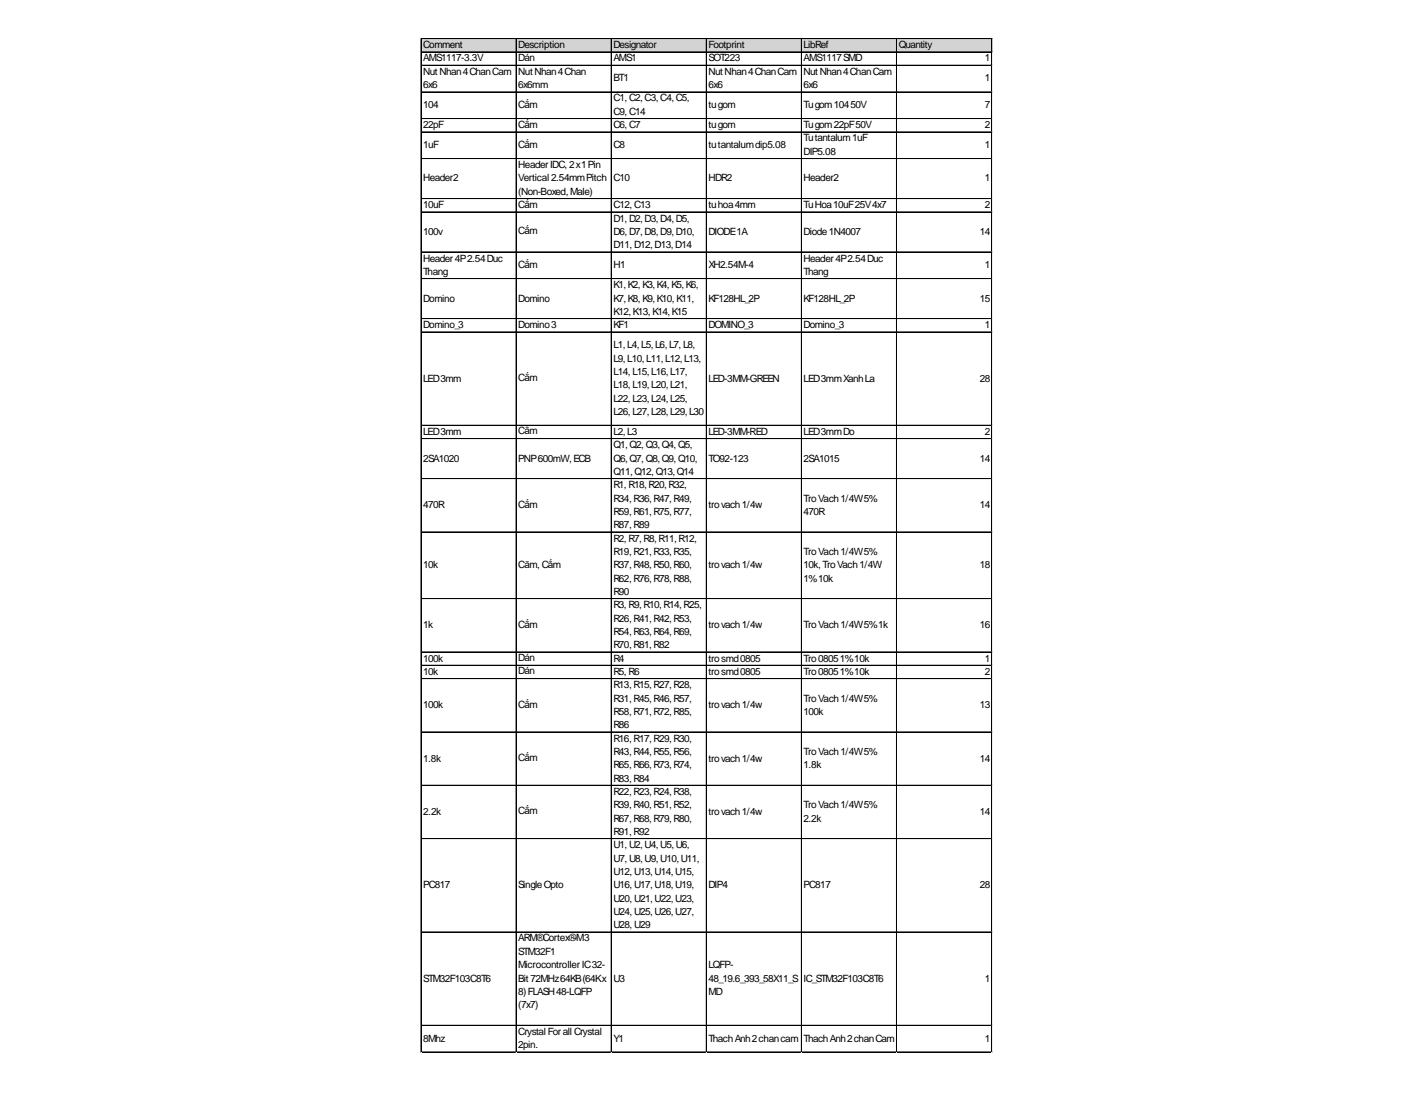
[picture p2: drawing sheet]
<svg xmlns="http://www.w3.org/2000/svg" width="279mm" height="216mm" viewBox="0 0 279 216" stroke-linecap="round" stroke-linejoin="round" font-family="sans-serif">
<defs><g id="words">
<g font-size="2">
<text x="83.6" y="9.5">Comment</text>
<text x="102.3" y="9.5">Description</text>
<text x="121.1" y="9.5">Designator</text>
<text x="139.9" y="9.5">Footprint</text>
<text x="158.7" y="9.5">LibRef</text>
<text x="177.5" y="9.5">Quantity</text>
<text x="83.6" y="12.1">AMS1117-3.3V</text>
<text x="83.6" y="14.8">NutNhan4ChanCam</text>
<text x="83.6" y="17.4">6x6</text>
<text x="102.3" y="12">Dán</text>
<text x="102.3" y="14.8">NutNhan4Chan</text>
<text x="102.3" y="17.4">6x6mm</text>
<text x="121.1" y="12.1">AMS1</text>
<text x="121.1" y="16.1">BT1</text>
<text x="139.9" y="12.1">SOT223</text>
<text x="139.9" y="14.8">NutNhan4ChanCam</text>
<text x="139.9" y="17.4">6x6</text>
<text x="158.7" y="12.1">AMS1117SMD</text>
<text x="158.7" y="14.8">NutNhan4ChanCam</text>
<text x="158.7" y="17.4">6x6</text>
<text x="194.5" y="12.1">1</text>
<text x="194.5" y="16.1">1</text>
<text x="83.6" y="21.4">104</text>
<text x="102.3" y="21.3">Cắm</text>
<text x="121.1" y="20">C1,C2,C3,C4,C5,</text>
<text x="121.1" y="22.7">C9,C14</text>
<text x="139.9" y="21.4">tugom</text>
<text x="158.7" y="21.4">Tugom10450V</text>
<text x="194.5" y="21.4">7</text>
<text x="83.6" y="25.3">22pF</text>
<text x="83.6" y="29.3">1uF</text>
<text x="102.3" y="25.2">Cắm</text>
<text x="102.3" y="29.2">Cắm</text>
<text x="121.1" y="25.3">C6,C7</text>
<text x="121.1" y="29.3">C8</text>
<text x="139.9" y="25.3">tugom</text>
<text x="139.9" y="29.3">tutantalumdip5.08</text>
<text x="158.7" y="25.3">Tugom22pF50V</text>
<text x="158.7" y="27.9">Tutantalum1uF</text>
<text x="194.5" y="25.3">2</text>
<text x="194.5" y="29.3">1</text>
<text x="83.6" y="35.9">Header2</text>
<text x="102.3" y="33.2">HeaderIDC,2x1Pin</text>
<text x="102.3" y="35.9">Vertical2.54mmPitch</text>
<text x="121.1" y="35.9">C10</text>
<text x="139.9" y="35.9">HDR2</text>
<text x="158.7" y="30.6">DIP5.08</text>
<text x="158.7" y="35.9">Header2</text>
<text x="194.5" y="35.9">1</text>
<text x="83.6" y="41.1">10uF</text>
<text x="102.3" y="38.5">(Non-Boxed,Male)</text>
<text x="102.3" y="41">Cắm</text>
<text x="121.1" y="41.1">C12,C13</text>
<text x="139.9" y="41.1">tuhoa4mm</text>
<text x="158.7" y="41.1">TuHoa10uF25V4x7</text>
<text x="194.5" y="41.1">2</text>
<text x="83.6" y="46.4">100v</text>
<text x="102.3" y="46.3">Cắm</text>
<text x="121.1" y="43.8">D1,D2,D3,D4,D5,</text>
<text x="121.1" y="46.4">D6,D7,D8,D9,D10,</text>
<text x="139.9" y="46.4">DIODE1A</text>
<text x="158.7" y="46.4">Diode1N4007</text>
<text x="193.5" y="46.4">14</text>
<text x="83.6" y="51.7">Header4P2.54Duc</text>
<text x="102.3" y="52.9">Cắm</text>
<text x="121.1" y="49">D11,D12,D13,D14</text>
<text x="121.1" y="53">H1</text>
<text x="139.9" y="53">XH2.54M-4</text>
<text x="158.7" y="51.7">Header4P2.54Duc</text>
<text x="194.5" y="53">1</text>
<text x="83.6" y="54.3">Thang</text>
<text x="83.6" y="59.6">Domino</text>
<text x="102.3" y="59.6">Domino</text>
<text x="121.1" y="56.9">K1,K2,K3,K4,K5,K6,</text>
<text x="121.1" y="59.6">K7,K8,K9,K10,K11,</text>
<text x="139.9" y="59.6">KF128HL_2P</text>
<text x="158.7" y="54.3">Thang</text>
<text x="158.7" y="59.6">KF128HL_2P</text>
<text x="193.5" y="59.6">15</text>
<text x="83.6" y="64.8">Domino_3</text>
<text x="102.3" y="64.8">Domino3</text>
<text x="121.1" y="62.2">K12,K13,K14,K15</text>
<text x="121.1" y="64.8">KF1</text>
<text x="139.9" y="64.8">DOMINO_3</text>
<text x="158.7" y="64.8">Domino_3</text>
<text x="194.5" y="64.8">1</text>
<text x="121.1" y="68.8">L1,L4,L5,L6,L7,L8,</text>
<text x="121.1" y="71.4">L9,L10,L11,L12,L13,</text>
<text x="83.6" y="75.4">LED3mm</text>
<text x="102.3" y="75.2">Cắm</text>
<text x="121.1" y="74">L14,L15,L16,L17,</text>
<text x="121.1" y="76.7">L18,L19,L20,L21,</text>
<text x="139.9" y="75.4">LED-3MM-GREEN</text>
<text x="158.7" y="75.4">LED3mmXanhLa</text>
<text x="193.5" y="75.4">28</text>
<text x="121.1" y="79.3">L22,L23,L24,L25,</text>
<text x="121.1" y="81.9">L26,L27,L28,L29,L30</text>
<text x="83.6" y="85.9">LED3mm</text>
<text x="102.3" y="85.8">Cắm</text>
<text x="121.1" y="85.9">L2,L3</text>
<text x="121.1" y="88.5">Q1,Q2,Q3,Q4,Q5,</text>
<text x="139.9" y="85.9">LED-3MM-RED</text>
<text x="158.7" y="85.9">LED3mmDo</text>
<text x="194.5" y="85.9">2</text>
<text x="83.6" y="91.2">2SA1020</text>
<text x="102.3" y="91.2">PNP600mW,ECB</text>
<text x="121.1" y="91.2">Q6,Q7,Q8,Q9,Q10,</text>
<text x="121.1" y="93.8">Q11,Q12,Q13,Q14</text>
<text x="139.9" y="91.2">TO92-123</text>
<text x="158.7" y="91.2">2SA1015</text>
<text x="193.5" y="91.2">14</text>
<text x="83.6" y="100.4">470R</text>
<text x="102.3" y="100.3">Cắm</text>
<text x="121.1" y="96.4">R1,R18,R20,R32,</text>
<text x="121.1" y="99.1">R34,R36,R47,R49,</text>
<text x="121.1" y="101.7">R59,R61,R75,R77,</text>
<text x="139.9" y="100.4">trovach1/4w</text>
<text x="158.7" y="99.1">TroVach1/4W5%</text>
<text x="158.7" y="101.7">470R</text>
<text x="193.5" y="100.4">14</text>
<text x="121.1" y="104.3">R87,R89</text>
<text x="121.1" y="107">R2,R7,R8,R11,R12,</text>
<text x="83.6" y="112.2">10k</text>
<text x="102.3" y="112.1">Căm,Cắm</text>
<text x="121.1" y="109.6">R19,R21,R33,R35,</text>
<text x="121.1" y="112.2">R37,R48,R50,R60,</text>
<text x="139.9" y="112.2">trovach1/4w</text>
<text x="158.7" y="109.6">TroVach1/4W5%</text>
<text x="158.7" y="112.2">10k,TroVach1/4W</text>
<text x="193.5" y="112.2">18</text>
<text x="121.1" y="114.9">R62,R76,R78,R88,</text>
<text x="121.1" y="117.5">R90</text>
<text x="158.7" y="114.9">1%10k</text>
<text x="83.6" y="124.1">1k</text>
<text x="102.3" y="124">Cắm</text>
<text x="121.1" y="120.1">R3,R9,R10,R14,R25,</text>
<text x="121.1" y="122.8">R26,R41,R42,R53,</text>
<text x="121.1" y="125.4">R54,R63,R64,R69,</text>
<text x="139.9" y="124.1">trovach1/4w</text>
<text x="158.7" y="124.1">TroVach1/4W5%1k</text>
<text x="193.5" y="124.1">16</text>
<text x="83.6" y="130.7">100k</text>
<text x="102.3" y="130.6">Dán</text>
<text x="121.1" y="128">R70,R81,R82</text>
<text x="121.1" y="130.7">R4</text>
<text x="139.9" y="130.7">trosmd0805</text>
<text x="158.7" y="130.7">Tro08051%10k</text>
<text x="194.5" y="130.7">1</text>
<text x="83.6" y="133.3">10k</text>
<text x="102.3" y="133.2">Dán</text>
<text x="121.1" y="133.3">R5,R6</text>
<text x="121.1" y="135.9">R13,R15,R27,R28,</text>
<text x="139.9" y="133.3">trosmd0805</text>
<text x="158.7" y="133.3">Tro08051%10k</text>
<text x="194.5" y="133.3">2</text>
<text x="83.6" y="139.9">100k</text>
<text x="102.3" y="139.8">Cắm</text>
<text x="121.1" y="138.6">R31,R45,R46,R57,</text>
<text x="121.1" y="141.2">R58,R71,R72,R85,</text>
<text x="121.1" y="143.8">R86</text>
<text x="139.9" y="139.9">trovach1/4w</text>
<text x="158.7" y="138.6">TroVach1/4W5%</text>
<text x="158.7" y="141.2">100k</text>
<text x="193.5" y="139.9">13</text>
<text x="121.1" y="146.5">R16,R17,R29,R30,</text>
<text x="121.1" y="149.1">R43,R44,R55,R56,</text>
<text x="158.7" y="149.1">TroVach1/4W5%</text>
<text x="83.6" y="150.4">1.8k</text>
<text x="102.3" y="150.3">Cắm</text>
<text x="121.1" y="151.7">R65,R66,R73,R74,</text>
<text x="121.1" y="154.4">R83,R84</text>
<text x="139.9" y="150.4">trovach1/4w</text>
<text x="158.7" y="151.7">1.8k</text>
<text x="193.5" y="150.4">14</text>
<text x="83.6" y="161">2.2k</text>
<text x="102.3" y="160.9">Cắm</text>
<text x="121.1" y="157">R22,R23,R24,R38,</text>
<text x="121.1" y="159.6">R39,R40,R51,R52,</text>
<text x="139.9" y="161">trovach1/4w</text>
<text x="158.7" y="159.6">TroVach1/4W5%</text>
<text x="193.5" y="161">14</text>
<text x="121.1" y="162.3">R67,R68,R79,R80,</text>
<text x="121.1" y="164.9">R91,R92</text>
<text x="121.1" y="167.5">U1,U2,U4,U5,U6,</text>
<text x="158.7" y="162.3">2.2k</text>
<text x="121.1" y="170.2">U7,U8,U9,U10,U11,</text>
<text x="121.1" y="172.8">U12,U13,U14,U15,</text>
<text x="83.6" y="175.4">PC817</text>
<text x="102.3" y="175.4">SingleOpto</text>
<text x="121.1" y="175.4">U16,U17,U18,U19,</text>
<text x="121.1" y="178.1">U20,U21,U22,U23,</text>
<text x="139.9" y="175.4">DIP4</text>
<text x="158.7" y="175.4">PC817</text>
<text x="193.5" y="175.4">28</text>
<text x="102.3" y="185.9">ARM®Cortex®-M3</text>
<text x="121.1" y="180.7">U24,U25,U26,U27,</text>
<text x="121.1" y="183.3">U28,U29</text>
<text x="102.3" y="188.6">STM32F1</text>
<text x="102.3" y="191.2">MicrocontrollerIC32-</text>
<text x="139.9" y="191.2">LQFP-</text>
<text x="83.6" y="193.9">STM32F103C8T6</text>
<text x="102.3" y="193.9">Bit 72MHz64KB(64Kx</text>
<text x="102.3" y="196.5">8)FLASH48-LQFP</text>
<text x="121.1" y="193.9">U3</text>
<text x="139.9" y="193.9">48_19.6_393_58X11_S</text>
<text x="139.9" y="196.5">MD</text>
<text x="158.7" y="193.9">IC_STM32F103C8T6</text>
<text x="194.5" y="193.9">1</text>
<text x="102.3" y="199.2">(7x7)</text>
<text x="83.6" y="205.7">8Mhz</text>
<text x="102.3" y="204.4">CrystalForall Crystal</text>
<text x="102.3" y="207.1">2pin.</text>
<text x="121.1" y="205.7">Y1</text>
<text x="139.9" y="205.7">ThachAnh2chancam</text>
<text x="158.7" y="205.7">ThachAnh2chanCam</text>
<text x="194.5" y="205.7">1</text>
</g>
</g></defs>
<path d="M83.2 7.7h112.8v2.7h-112.8z" fill="#d3d3d3"/>
<g fill="none" stroke="#000" stroke-width=".2">
<path d="M83.1 7.6v200.3M83.2 7.6v200.3M83.2 7.6h112.7M83.2 7.7h112.7M83.2 10.2h112.7M83.2 10.3h112.7M83.2 12.9h112.7M83.2 18.2h112.7M101.9 7.7v200.2M102 7.7v200.2M120.7 7.7v200.2M139.5 7.7v200.2"/>
<path d="M158.2 7.7v200.2M158.3 7.7v200.2M177 7.7v200.2M177.1 7.7v200.2M195.8 7.7v200.2M83.2 23.4h112.7M83.2 23.5h112.7M83.2 26.1h112.7M83.2 31.3h112.7M83.2 31.4h112.7M83.2 39.2h112.7M83.2 39.3h112.7"/>
<path d="M83.2 41.9h112.7M83.2 49.8h112.7M83.2 55h112.7M83.2 55.1h112.7M83.2 62.9h112.7M83.2 63h112.7M83.2 65.6h112.7M83.2 84h112.7M83.2 84.1h112.7M83.2 86.6h112.7M83.2 86.7h112.7M83.2 94.5h112.7"/>
<path d="M83.2 94.6h112.7M83.2 105.1h112.7M83.2 118.2h112.7M83.2 118.3h112.7M83.2 128.8h112.7M83.2 131.4h112.7M83.2 131.5h112.7M83.2 134h112.7M83.2 134.1h112.7M83.2 144.6h112.7M83.2 155.1h112.7M83.2 155.2h112.7"/>
<path d="M83.2 165.6h112.7M83.2 165.7h112.7M83.2 184.1h112.7M83.2 202.5h112.7M83.2 202.6h112.7M83.2 207.8h112.7"/>
</g>
<path d="M83.1 207.9h.1" fill="none" stroke="#e0e0e0" stroke-width=".2"/>
<path d="M83.1 207.9h.1z" fill="#e0e0e0"/>
<path d="M101.9 207.9h.1" fill="none" stroke="#e0e0e0" stroke-width=".2"/>
<path d="M101.9 207.9h.1z" fill="#e0e0e0"/>
<path d="M120.7 207.9h.1" fill="none" stroke="#e0e0e0" stroke-width=".2"/>
<path d="M120.7 207.9h.1z" fill="#e0e0e0"/>
<path d="M139.5 207.9h.1" fill="none" stroke="#e0e0e0" stroke-width=".2"/>
<path d="M139.5 207.9h.1z" fill="#e0e0e0"/>
<path d="M158.2 207.9h.1" fill="none" stroke="#e0e0e0" stroke-width=".2"/>
<path d="M158.2 207.9h.1z" fill="#e0e0e0"/>
<path d="M177 207.9h.1" fill="none" stroke="#e0e0e0" stroke-width=".2"/>
<path d="M177 207.9h.1z" fill="#e0e0e0"/>
<path d="M195.8 207.9h.1" fill="none" stroke="#e0e0e0" stroke-width=".2"/>
<path d="M195.8 207.9h.1z" fill="#e0e0e0"/>
<path d="M195.9 12.9h.1" fill="none" stroke="#e0e0e0" stroke-width=".2"/>
<path d="M195.9 12.9l.1 .1z" fill="#e0e0e0"/>
<path d="M195.9 18.2h.1" fill="none" stroke="#e0e0e0" stroke-width=".2"/>
<path d="M195.9 18.2l.1 .1z" fill="#e0e0e0"/>
<path d="M195.9 23.4h.1" fill="none" stroke="#e0e0e0" stroke-width=".2"/>
<path d="M195.9 23.4l.1 .1z" fill="#e0e0e0"/>
<path d="M195.9 26.1h.1" fill="none" stroke="#e0e0e0" stroke-width=".2"/>
<path d="M195.9 26.1l.1 .1z" fill="#e0e0e0"/>
<path d="M195.9 31.3h.1" fill="none" stroke="#e0e0e0" stroke-width=".2"/>
<path d="M195.9 31.3l.1 .1z" fill="#e0e0e0"/>
<path d="M195.9 39.2h.1" fill="none" stroke="#e0e0e0" stroke-width=".2"/>
<path d="M195.9 39.2l.1 .1z" fill="#e0e0e0"/>
<path d="M195.9 41.9h.1" fill="none" stroke="#e0e0e0" stroke-width=".2"/>
<path d="M195.9 41.9l.1 .1z" fill="#e0e0e0"/>
<path d="M195.9 49.8h.1" fill="none" stroke="#e0e0e0" stroke-width=".2"/>
<path d="M195.9 49.8l.1 .1z" fill="#e0e0e0"/>
<path d="M195.9 55h.1" fill="none" stroke="#e0e0e0" stroke-width=".2"/>
<path d="M195.9 55l.1 .1z" fill="#e0e0e0"/>
<path d="M195.9 62.9h.1" fill="none" stroke="#e0e0e0" stroke-width=".2"/>
<path d="M195.9 62.9l.1 .1z" fill="#e0e0e0"/>
<path d="M195.9 65.6h.1" fill="none" stroke="#e0e0e0" stroke-width=".2"/>
<path d="M195.9 65.6l.1 .1z" fill="#e0e0e0"/>
<path d="M195.9 84h.1" fill="none" stroke="#e0e0e0" stroke-width=".2"/>
<path d="M195.9 84l.1 .1z" fill="#e0e0e0"/>
<path d="M195.9 86.6h.1" fill="none" stroke="#e0e0e0" stroke-width=".2"/>
<path d="M195.9 86.6l.1 .1z" fill="#e0e0e0"/>
<path d="M195.9 94.5h.1" fill="none" stroke="#e0e0e0" stroke-width=".2"/>
<path d="M195.9 94.5l.1 .1z" fill="#e0e0e0"/>
<path d="M195.9 105.1h.1" fill="none" stroke="#e0e0e0" stroke-width=".2"/>
<path d="M195.9 105.1l.1 .1z" fill="#e0e0e0"/>
<path d="M195.9 118.2h.1" fill="none" stroke="#e0e0e0" stroke-width=".2"/>
<path d="M195.9 118.2l.1 .1z" fill="#e0e0e0"/>
<path d="M195.9 128.8h.1" fill="none" stroke="#e0e0e0" stroke-width=".2"/>
<path d="M195.9 128.8l.1 .1z" fill="#e0e0e0"/>
<path d="M195.9 131.4h.1" fill="none" stroke="#e0e0e0" stroke-width=".2"/>
<path d="M195.9 131.4l.1 .1z" fill="#e0e0e0"/>
<path d="M195.9 134h.1" fill="none" stroke="#e0e0e0" stroke-width=".2"/>
<path d="M195.9 134l.1 .2z" fill="#e0e0e0"/>
<path d="M195.9 144.6h.1" fill="none" stroke="#e0e0e0" stroke-width=".2"/>
<path d="M195.9 144.6l.1 .1z" fill="#e0e0e0"/>
<path d="M195.9 155.1h.1" fill="none" stroke="#e0e0e0" stroke-width=".2"/>
<path d="M195.9 155.1l.1 .1z" fill="#e0e0e0"/>
<path d="M195.9 165.6h.1" fill="none" stroke="#e0e0e0" stroke-width=".2"/>
<path d="M195.9 165.6l.1 .2z" fill="#e0e0e0"/>
<path d="M195.9 184.1h.1" fill="none" stroke="#e0e0e0" stroke-width=".2"/>
<path d="M195.9 184.1l.1 .1z" fill="#e0e0e0"/>
<path d="M195.9 202.5h.1" fill="none" stroke="#e0e0e0" stroke-width=".2"/>
<path d="M195.9 202.5l.1 .1z" fill="#e0e0e0"/>
<path d="M195.9 207.8h.1" fill="none" stroke="#e0e0e0" stroke-width=".2"/>
<path d="M195.9 207.8l.1 .1z" fill="#e0e0e0"/>
<use href="#words"/>
</svg>
